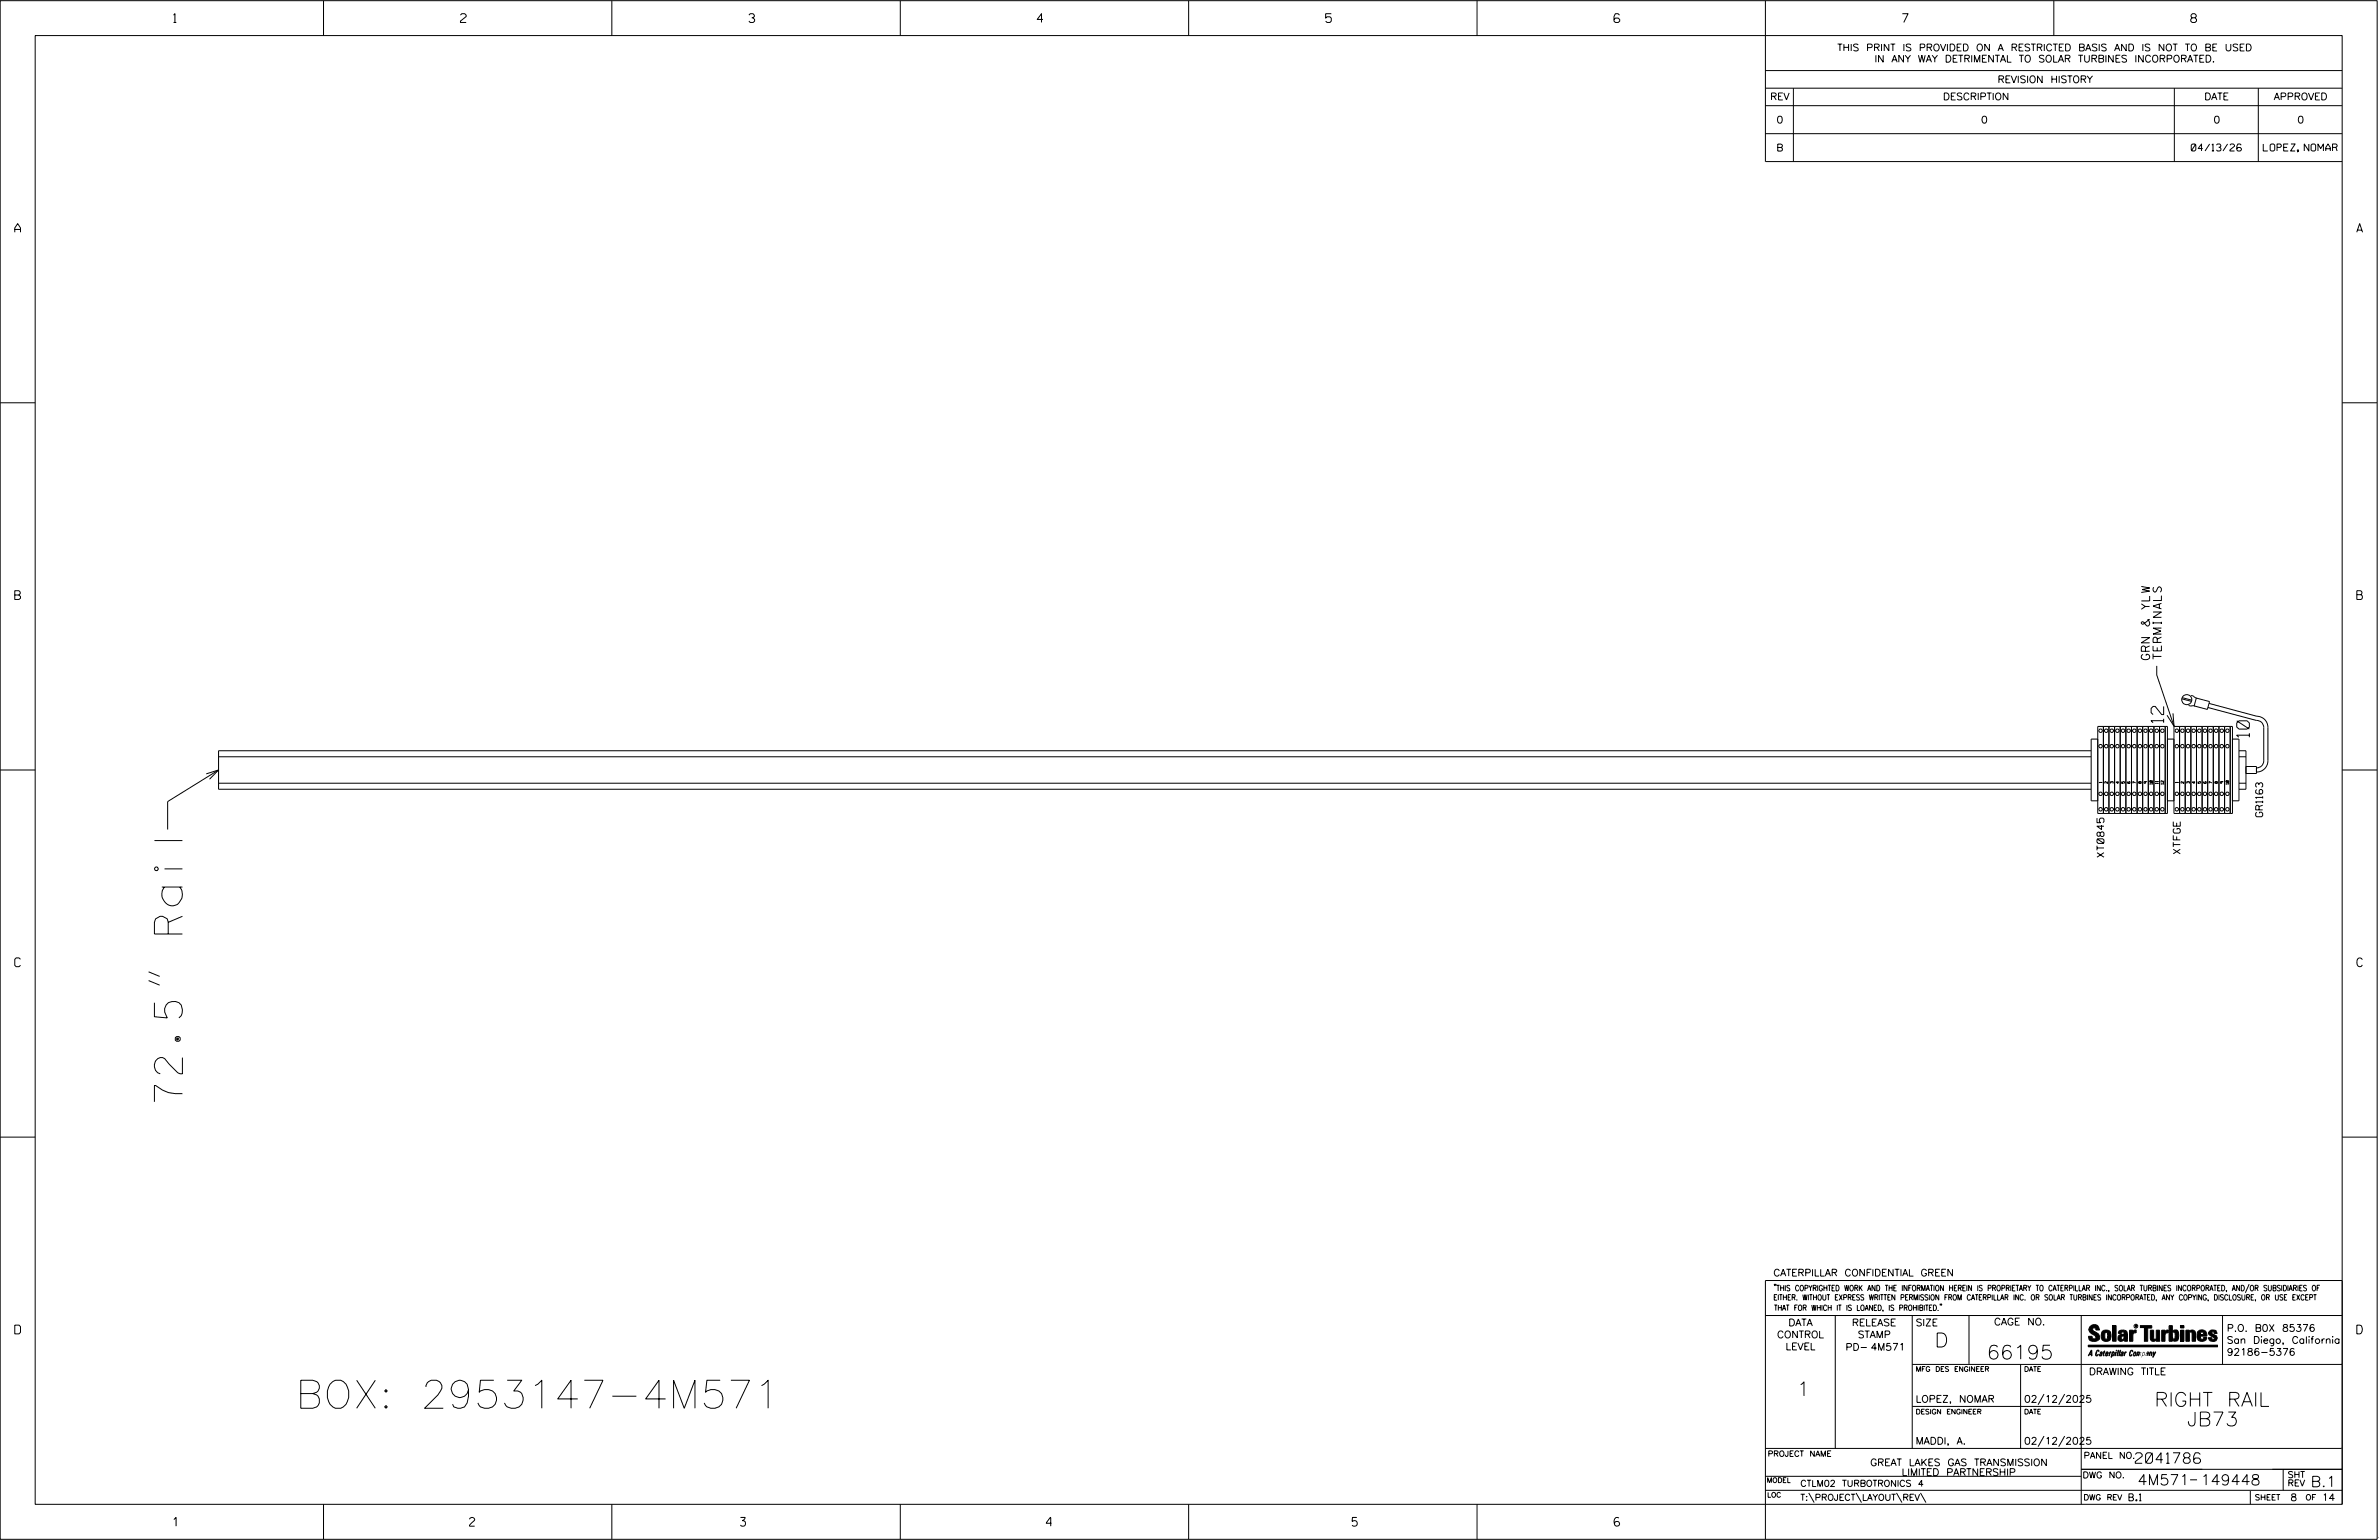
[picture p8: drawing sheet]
<svg xmlns="http://www.w3.org/2000/svg" width="864mm" height="559mm" viewBox="0 0 864 559" stroke-linecap="round" stroke-linejoin="round" font-family="sans-serif">
<defs><g id="words">
<g font-size="10.2">
<text x="66.2" y="399.8" transform="rotate(-90 66.2 399.8)">72.5&quot; Rail</text>
<text x="107.2" y="511">BOX: 2953147-4M571</text>
</g>
<g font-size="5.1">
<text x="702.3" y="488.8">D</text>
<text x="721.2" y="493.2">66195</text>
<text x="652.2" y="506.5">1</text>
<text x="782.1" y="510.3">RIGHT RAIL</text>
<text x="793.9" y="517.4">JB73</text>
</g>
<g font-size="4.6">
<text x="785.4" y="262.2" transform="rotate(-90 785.4 262.2)">12</text>
<text x="816.5" y="267.5" transform="rotate(-90 816.5 267.5)">10</text>
</g>
<g font-size="3.8">
<text x="775.1" y="531">2041786</text>
<text x="775.9" y="538.9">4M571</text>
<text x="798.8" y="538.9">149448</text>
<text x="838.8" y="539.5">B.1</text>
</g>
<g font-size="3.2">
<text x="63" y="8.2">1</text>
<text x="167.2" y="8.2">2</text>
<text x="271.8" y="8.2">3</text>
<text x="376.5" y="8.2">4</text>
<text x="481.2" y="8.2">5</text>
<text x="690.6" y="8.2">7</text>
<text x="795.3" y="8.2">8</text>
<text x="5.4" y="84.3">A</text>
<text x="855.5" y="84.3">A</text>
<text x="5.4" y="217.5">B</text>
<text x="855.6" y="217.5">B</text>
<text x="5.4" y="350.8">C</text>
<text x="855.6" y="350.8">C</text>
<text x="5.4" y="484">D</text>
<text x="855.6" y="484">D</text>
<text x="62.8" y="553.8">1</text>
<text x="170.4" y="553.8">2</text>
<text x="268.8" y="553.8">3</text>
<text x="379.8" y="553.8">4</text>
<text x="490.8" y="553.8">5</text>
<text x="585.9" y="553.8">6</text>
</g>
<g font-size="3">
<text x="780.4" y="239.4" transform="rotate(-90 780.4 239.4)">GRN &amp; YLW</text>
<text x="784.6" y="239.2" transform="rotate(-90 784.6 239.2)">TERMINALS</text>
</g>
<g font-size="2.5">
<text x="666.9" y="18.5">THIS PRINT IS PROVIDED ON A RESTRICTED BASIS AND IS NOT TO BE USED</text>
<text x="680.5" y="22.6">IN ANY WAY DETRIMENTAL TO SOLAR TURBINES INCORPORATED.</text>
<text x="725.1" y="30">REVISION HISTORY</text>
<text x="642.6" y="36.3">REV</text>
<text x="705.3" y="36.3">DESCRIPTION</text>
<text x="800.2" y="36.3">DATE</text>
<text x="825.4" y="36.3">APPROVED</text>
<text x="644.9" y="44.7">0</text>
<text x="719.1" y="44.7">0</text>
<text x="803.5" y="44.7">0</text>
<text x="834" y="44.7">0</text>
<text x="644.8" y="54.8">B</text>
<text x="795.4" y="54.8">04/13/26</text>
<text x="821.6" y="54.8">LOPEZ, NOMAR</text>
<text x="821.4" y="296.4" transform="rotate(-90 821.4 296.4)">GR1163</text>
<text x="763.8" y="311" transform="rotate(-90 763.8 311)">XT0845</text>
<text x="791.4" y="309.8" transform="rotate(-90 791.4 309.8)">XTFGE</text>
<text x="643.8" y="463">CATERPILLAR CONFIDENTIAL GREEN</text>
<text x="645.1" y="485.5">CONTROL</text>
<text x="649.2" y="481.1">DATA</text>
<text x="672.3" y="481.1">RELEASE</text>
<text x="674.4" y="485.5">STAMP</text>
<text x="695.4" y="481.1">SIZE</text>
<text x="723.8" y="480.8">CAGE NO.</text>
<text x="808.4" y="483.1">P.O. B0X 85376</text>
<text x="648.2" y="489.8">LEVEL</text>
<text x="669.9" y="490">PD- 4M571</text>
<text x="808.4" y="487.5">San Diego, California</text>
<text x="808.4" y="491.8">92186-5376</text>
<text x="758.3" y="498.9">DRAWING TITLE</text>
<text x="695.4" y="508.9">LOPEZ, NOMAR</text>
<text x="734.8" y="508.9">02/12/2025</text>
<text x="695.4" y="524.1">MADDI, A.</text>
<text x="734.8" y="524.1">02/12/2025</text>
<text x="678.9" y="531.9">GREAT LAKES GAS TRANSMISSION</text>
<text x="690.3" y="535.5">LIMITED PARTNERSHIP</text>
<text x="772.8" y="544.6">B.1</text>
<text x="831.4" y="544.6">8</text>
<text x="842.9" y="544.6">14</text>
</g>
<g font-size="2.3">
<text x="756.4" y="529.2">PANEL NO.</text>
<text x="653.5" y="539.4">CTLM02 TURBOTRONICS 4</text>
<text x="756" y="536.3">DWG NO.</text>
<text x="830.4" y="539.3">REV</text>
<text x="830.4" y="536.2">SHT</text>
<text x="653.5" y="544.5">T:\PROJECT\LAYOUT\REV\</text>
</g>
<g font-size="2">
<text x="643.8" y="468.4">&quot;THIS COPYRIGHTED WORK AND THE INFORMATION HEREIN IS PROPRIETARY TO CATERPILLAR INC., SOLAR TURBINES INCORPORATED, AND/OR SUBSIDIARIES OF</text>
<text x="643.8" y="471.8">EITHER. WITHOUT EXPRESS WRITTEN PERMISSION FROM CATERPILLAR INC. OR SOLAR TURBINES INCORPORATED, ANY COPYING, DISCLOSURE, OR USE EXCEPT</text>
<text x="644" y="475.6">THAT FOR WHICH IT IS LOANED, IS PROHIBITED.&quot;</text>
<text x="641.7" y="528.5">PROJECT NAME</text>
<text x="756.3" y="544.3">DWG REV</text>
<text x="818.5" y="544.3">SHEET</text>
<text x="836.9" y="544.3">OF</text>
</g>
<g font-size="1.8">
<text x="695.4" y="497.6">MFG DES ENGINEER</text>
<text x="734.8" y="497.6">DATE</text>
<text x="695.4" y="513.1">DESIGN ENGINEER</text>
<text x="734.8" y="513.1">DATE</text>
<text x="641.3" y="538">MODEL</text>
<text x="641.5" y="543.3">LOC</text>
</g>
<g font-size="1">
<text x="763" y="284.1" transform="rotate(-90 763 284.1)">1</text>
<text x="765.1" y="284.3" transform="rotate(-90 765.1 284.3)">2</text>
<text x="767.1" y="284.3" transform="rotate(-90 767.1 284.3)">3</text>
<text x="769.2" y="284.3" transform="rotate(-90 769.2 284.3)">4</text>
<text x="771.2" y="284.3" transform="rotate(-90 771.2 284.3)">5</text>
<text x="773.2" y="284.3" transform="rotate(-90 773.2 284.3)">6</text>
<text x="775.3" y="284.3" transform="rotate(-90 775.3 284.3)">7</text>
<text x="777.3" y="284.3" transform="rotate(-90 777.3 284.3)">8</text>
<text x="779.4" y="284.3" transform="rotate(-90 779.4 284.3)">9</text>
<text x="781.4" y="284.6" transform="rotate(-90 781.4 284.6)">10</text>
<text x="783.4" y="284.4" transform="rotate(-90 783.4 284.4)">11</text>
<text x="785.5" y="284.6" transform="rotate(-90 785.5 284.6)">12</text>
<text x="790.7" y="284.1" transform="rotate(-90 790.7 284.1)">1</text>
<text x="792.8" y="284.3" transform="rotate(-90 792.8 284.3)">2</text>
<text x="794.8" y="284.3" transform="rotate(-90 794.8 284.3)">3</text>
<text x="796.8" y="284.3" transform="rotate(-90 796.8 284.3)">4</text>
<text x="798.9" y="284.3" transform="rotate(-90 798.9 284.3)">5</text>
<text x="803" y="284.3" transform="rotate(-90 803 284.3)">7</text>
<text x="805" y="284.3" transform="rotate(-90 805 284.3)">8</text>
<text x="807" y="284.3" transform="rotate(-90 807 284.3)">9</text>
<text x="809.1" y="284.6" transform="rotate(-90 809.1 284.6)">10</text>
</g>
<text font-size=".9" x="775.1" y="481.7">R</text>
</g></defs>
<g fill="none" stroke="#000" stroke-width=".36">
<path d="M.1 .2h862.8v558.4h-862.8zM12.8 12.9h837.4v533h-837.4zM117.4 .2v12.7M222.1 .2v12.7M326.8 .2v12.7M431.5 .2v12.7M536.2 .2v12.7M587.9 5.5l-.5-.5h-1l-.5 1v1.7l.5 .4h1l.6-.4v-.6l-.6-.5h-1l-.5 .5M640.9 .2v58.4h209.3M745.6 .2v12.7M640.9 25.6h209.3M640.9 32h209.3"/>
<path d="M640.9 38.3h209.3M651 32v26.6M789.3 32v26.6M819.8 32v26.6M640.9 48.5h209.3M.1 146.2h12.7M850.2 146.2h12.7M782.9 241.6v3.3l6.3 18.6M788.8 258.8l.4 4.7-2.5-4M792 253.6l3.5 .9M792.2 253.2l3.5 .9M794.5 256l2.2 .2"/>
<path d="M795.4 252.3l2.1 1M797.3 253.3l4.8 1.3-.8 2.8-4.8-1.2zM801.5 256.7l17.5 4.7a2.54 2.54 0 0 1 2.8 2.5v12.2a2.53 2.53 0 0 1-2.7 2.5M801.9 255.2l17.3 4.7a4 4 0 0 1 4.1 4v12.2a4.1 4.1 0 0 1-4.2 4M.1 279.4h12.7M79.3 274.6h679.8M79.3 279.4l-18.4 11.5v10.1M759.1 272.4h-679.8v14h679.8M761.5 268.2h-2.4v22.4h2.4M761.5 263.6h25.3v31.6h-25.3zM763.6 263.6v31.6M765.6 263.6v31.6"/>
<path d="M767.6 263.6v31.6M769.7 263.6v31.6M771.7 263.6v31.6M773.7 263.6v31.6M775.8 263.6v31.6M777.8 263.6v31.6M779.9 263.6v31.6M781.9 263.6v31.6M783.9 263.6v31.6M786 263.6v31.6M786.8 268.2h2.4M789.2 263.6h21.2v31.6h-21.2z"/>
<path d="M791.2 263.6v31.6M793.3 263.6v31.6M795.3 263.6v31.6M797.3 263.6v31.6M799.4 263.6v31.6M801.4 263.6v31.6M803.5 263.6v31.6M805.5 263.6v31.6M807.5 263.6v31.6M809.6 263.6v31.6M810.4 268.2h2.4v22.4h-2.4M812.8 272.4h2.5v14h-2.5"/>
<path d="M812.8 274.6h2.5M815.3 278.1h3.8v2.6h-3.8M850.2 279.4h12.7M74.9 280.8l4.4-1.4-3.2 3.4M79.3 284.2h679.8M786.8 290.6h2.4M800.1 283.6l-.2 .5 .3 .2h.6l.1-.5h-.5l.2 .5M812.8 284.2h2.5M53.9 355.8l4.1 1.7M53.9 352.6l4.1 1.7M.1 412.6h12.7M850.2 412.6h12.7"/>
<path d="M640.9 477.3h209.3M644.2 466.1l-.1 .4M644.7 466.1l-.2 .4M666.2 477.3v48.3M694.2 477.3v48.3M704.4 473.3l-.1 .4M704.8 473.3l-.1 .4M714.8 477.3v17.8M755.5 477.3v68.6M806.8 477.3v17.8M816.5 466l-1.4 3.1M850.2 464.6h-209.3v94"/>
<path d="M850.2 464.8v81.1M694.2 495.1h156M733.5 495.1v30.5M758.6 481.4a2.02 2.02 0 0 1 3.1-.1l.5 1.3h-1.3l-.2-.6-.4-.2-.6 .1-.1 .4 .4 .7a2.46 2.46 0 0 1 2.2 2.9 2.83 2.83 0 0 1-3.8 .3l-.3-1.3h1.3l.2 .7 .6 .3 .5-.2 .2-.5-.4-.6-1.9-1.2-.4-.9zM759.2 491.3h-.7l.7-1.2v1.9h.2l-.1-2.1-1.3 2.1 .5-.5h.7M761.3 490l.3-.2 .4 .3-.1 .3-.3-.4-.4 .3-.3 1.6h.4l.4-.5-.3 .6-.4 .1-.3-.4zM762.6 490.6l.5-.1-.1 1.4h-.9a.74 .74 0 0 1 .9-.8l-.3 .7-.5 .1 .2-.5 .6-.2v-.5l-.7 .2zM763 483.2a2.17 2.17 0 0 1 3.1 0l.3 1.4-.3 1.5a2.17 2.17 0 0 1-3.1 0l-.3-1.5zM763.6 490.5l.4-.4 .2 .6h-.3l-.3 .9 .2 .4-.3-.1zM764.1 483.7l.5-.4 .4 .3v2.2l-.4 .2-.5-.2zM764.6 491.1l.6 .2v-.7l-.4-.1-.4 .6-.1 .8h.6M764.6 491.1l-.1 .8h.4"/>
<path d="M764.6 482.6v.8M764.8 490.7l.4 .1v.3h-.6zM765 491.5l-.1 .4zM766 490.5l-.5 1.5zM766 490.8l.4-.3-.4 .4M766.9 481h1.3v5.7h-1.3zM767 490.8l.5 .1-.3 .8-.4 .2zM767.3 490.5h-.5l-.5 2M767.3 490.5a.8 .8 0 0 1 .2 1 .8 .8 0 0 1-.9 .4l-.1 .6M767.3 490.5l-.1 .2M768.1 490.5l-.4 1.5zM768.2 489.9h.3l-.1 .2h-.2z"/>
<path d="M769 489.9l-.5 2.1zM769.7 489.9l-.6 2.1zM770.1 491.4l.5-.3-.5 .8zM770.4 491.9h.1M770.6 491.1l.1-.4-.7 .2 .1-.3 .6-.1 .2 .3-.5 1.1M770.6 491.1a.74 .74 0 0 0-.8 .8h.6M771 484.8h-.7l-.3 .6 .4 .7 .5-.3 .1-2.4h-.8l-.1 .4h-1.2a1.71 1.71 0 0 1 1.8-1.3 1.71 1.71 0 0 1 1.6 1.4v2.8h-1.1l-.1-.6M771 484.2l-1.5 .1a1.41 1.41 0 0 0 0 2.4l.5 .1 1.1-.7M771.2 486.1h-.1M771.4 490.5l.1 .3 .4-.3-.9 1.5zM771.5 490.8h.1M773 482.7h1.2v.5l.5-.5 .7-.1v1h-.6l-.5 .4-.1 2.7h-1.2z"/>
<path d="M773.3 490.3l.6-.4 .4 .2-.1 .4-.3-.4a1.28 1.28 0 0 0-.5 1.8l.6-.4-.1 .4-.8 .1zM774.7 490.8l.5-.3a.88 .88 0 0 1 .2 .9 .88 .88 0 0 1-.7 .7l-.2-.2zM774.8 490.9h.5l-.3 1h-.3l-.2-.2zM775.2 490.5l-.1 .2M776.8 481h4.3v.9h-1.5v4.8h-1.3M776.8 490.6l-.8 .2v-.3l-.4 1.5 .8-1.3v1.3l.3-1.2M779.3 491.1h.4M779.6 490.5h.3l-.3 1.4M779.6 490.7h.2l-.1 .4M779.7 491.1l-.1 .4M779.7 491.1l-.4 .2M780.1 492l.4-1.5 .1 .3 .3-.3 .3 .2-.3 1.3v-1.3l-.7 1.3"/>
<path d="M780.6 482.7h1.2v2.7l.1 .4 .4 .3 .4-.7v-2.7h1.2l.1 4h-1.3v-.5l-1.1 .6-.7-.3-.3-.7zM781.6 492.5l1-2-.8 1.3-.2-1.3-.2 2M784.7 482.7h1.2v.5l.5-.5 .7-.1v1h-.5l-.6 .4-.1 2.7h-1.2zM787.4 481h1.2v2a1.4 1.4 0 0 1 2.2 .2l.1 1.4-.4 1.9-1.5 .1-.4-.5v-1l.5 .9 .5-.3v-2.1l-.5-.4-.5 .7v2.8h-1.2zM791.5 482.7h1.3v4h-1.3zM791.5 481h1.3v.9h-1.3zM793.5 482.7h1.3v.4l.7-.5 1.1 .2 .4 .6v3.3h-1.2l-.3-3.4-.7 .2v3.2h-1.3zM794.8 483.1h.1M797.7 483.2a1.92 1.92 0 0 1 2.4-.5 1.92 1.92 0 0 1 1 2.1h-2.3v.8l.6 .5 .5-.3v-.5h1.2a1.83 1.83 0 0 1-2.1 1.4 1.83 1.83 0 0 1-1.5-2.1zM798.8 484.2v.6M799.1 483.4h.6l.2 .8h-1.1zM804.6 482.9a1.84 1.84 0 0 0-2.9 .8 3.3 3.3 0 0 0 2.2 1.9l-.5 .5-.4-.3-.1-.4h-1.2l.1 .6a1.92 1.92 0 0 0 2.9 .4"/>
<path d="M804.9 483.8h-1.2l-.2-.6-.5 .1-.1 .3 .1 .3 1.8 .9M805.1 488.1h-47.1v.6h47.1M694.2 510.3h61.3M742 505.8l-2.2 3.9M749.5 505.8l-2.2 3.9M640.9 525.6h209.2M640.9 535.7h114.6M742 521.1l-2.2 3.8M749.5 521.1l-2.2 3.8M755.5 533.2h94.7M795 537h2.6M828.8 533.2v7.6"/>
<path d="M117.4 545.9v12.7M222.1 545.9v12.7M326.8 545.9v12.7M431.5 545.9v12.7M536.2 545.9v12.7M640.9 540.8h209.3M656.6 541.7l2 3.5M673.8 541.7l1.9 3.5M688.4 541.7l2 3.5M697.2 541.7l1.9 3.5M816.9 541v4.9M863.5 558h.1"/>
<circle cx="793.8" cy="253.9" r="1.83"/>
<circle cx="762.5" cy="270.8" r=".63"/>
<circle cx="762.5" cy="265.1" r=".64"/>
<circle cx="764.6" cy="270.8" r=".63"/>
<circle cx="764.6" cy="265.1" r=".64"/>
<circle cx="766.6" cy="270.8" r=".63"/>
<circle cx="766.6" cy="265.1" r=".63"/>
<circle cx="768.6" cy="270.8" r=".63"/>
<circle cx="768.6" cy="265.1" r=".64"/>
<circle cx="770.7" cy="270.8" r=".63"/>
<circle cx="770.7" cy="265.1" r=".64"/>
<circle cx="772.7" cy="270.8" r=".63"/>
<circle cx="772.7" cy="265.1" r=".64"/>
<circle cx="774.8" cy="270.8" r=".63"/>
<circle cx="774.8" cy="265.1" r=".64"/>
<circle cx="776.8" cy="270.8" r=".63"/>
<circle cx="776.8" cy="265.1" r=".64"/>
<circle cx="778.8" cy="270.7" r=".62"/>
<circle cx="778.8" cy="265.1" r=".63"/>
<circle cx="780.9" cy="270.8" r=".63"/>
<circle cx="780.9" cy="265.1" r=".64"/>
<circle cx="782.9" cy="270.8" r=".63"/>
<circle cx="782.9" cy="265.1" r=".64"/>
<circle cx="785" cy="270.8" r=".63"/>
<circle cx="785" cy="265.1" r=".64"/>
<circle cx="790.2" cy="270.7" r=".62"/>
<circle cx="790.2" cy="265.1" r=".63"/>
<circle cx="792.2" cy="270.8" r=".63"/>
<circle cx="792.2" cy="265.1" r=".64"/>
<circle cx="794.3" cy="270.8" r=".63"/>
<circle cx="794.3" cy="265.1" r=".64"/>
<circle cx="796.3" cy="270.8" r=".63"/>
<circle cx="796.3" cy="265.1" r=".64"/>
<circle cx="798.4" cy="270.8" r=".63"/>
<circle cx="798.4" cy="265.1" r=".64"/>
<circle cx="800.4" cy="270.8" r=".63"/>
<circle cx="800.4" cy="265.1" r=".64"/>
<circle cx="802.5" cy="270.7" r=".62"/>
<circle cx="802.5" cy="265.1" r=".63"/>
<circle cx="804.5" cy="270.8" r=".63"/>
<circle cx="804.5" cy="265.1" r=".64"/>
<circle cx="806.5" cy="270.8" r=".63"/>
<circle cx="806.5" cy="265.1" r=".64"/>
<circle cx="808.6" cy="270.8" r=".63"/>
<circle cx="808.6" cy="265.1" r=".64"/>
<circle cx="762.5" cy="288" r=".64"/>
<circle cx="762.5" cy="293.7" r=".64"/>
<circle cx="764.6" cy="293.7" r=".64"/>
<circle cx="764.6" cy="288" r=".64"/>
<circle cx="766.6" cy="293.7" r=".63"/>
<circle cx="766.6" cy="288" r=".63"/>
<circle cx="768.6" cy="293.7" r=".64"/>
<circle cx="768.6" cy="288" r=".64"/>
<circle cx="770.7" cy="293.7" r=".64"/>
<circle cx="770.7" cy="288" r=".64"/>
<circle cx="772.7" cy="288" r=".64"/>
<circle cx="772.7" cy="293.7" r=".64"/>
<circle cx="774.8" cy="293.7" r=".64"/>
<circle cx="774.8" cy="288" r=".64"/>
<circle cx="776.8" cy="293.7" r=".64"/>
<circle cx="776.8" cy="288" r=".64"/>
<circle cx="778.8" cy="293.6" r=".63"/>
<circle cx="778.8" cy="288" r=".63"/>
<circle cx="780.9" cy="293.7" r=".64"/>
<circle cx="780.9" cy="288" r=".64"/>
<circle cx="782.9" cy="288" r=".64"/>
<circle cx="782.9" cy="293.7" r=".64"/>
<circle cx="785" cy="288" r=".64"/>
<circle cx="785" cy="293.7" r=".64"/>
<circle cx="790.2" cy="288" r=".63"/>
<circle cx="790.2" cy="293.6" r=".63"/>
<circle cx="792.2" cy="288" r=".64"/>
<circle cx="792.2" cy="293.7" r=".64"/>
<circle cx="794.3" cy="288" r=".64"/>
<circle cx="794.3" cy="293.7" r=".64"/>
<circle cx="796.3" cy="288" r=".64"/>
<circle cx="796.3" cy="293.7" r=".64"/>
<circle cx="798.4" cy="288" r=".64"/>
<circle cx="798.4" cy="293.7" r=".64"/>
<circle cx="800.4" cy="293.7" r=".64"/>
<circle cx="800.4" cy="288" r=".64"/>
<circle cx="802.5" cy="288" r=".63"/>
<circle cx="802.5" cy="293.6" r=".63"/>
<circle cx="804.5" cy="293.7" r=".64"/>
<circle cx="804.5" cy="288" r=".64"/>
<circle cx="806.5" cy="288" r=".64"/>
<circle cx="806.5" cy="293.7" r=".64"/>
<circle cx="808.6" cy="288" r=".64"/>
<circle cx="808.6" cy="293.7" r=".64"/>
<circle cx="775.4" cy="481.2" r=".69"/>
</g>
<g fill="#000">
<path d="M768.1 490.5l-.4 1.5zM768.2 489.9h.3l-.1 .2h-.2zM769 489.9l-.5 2.1zM769.7 489.9l-.6 2.1zM791.5 481h1.3v.9h-1.3zM791.5 482.7h1.3v4h-1.3zM758 488.1h47.1v.6h-47.1z"/>
<path d="M759.2 489.9l-1.2 2.1 .5-.5h.7v.5h.2zM759.2 490.1v1.2h-.7z" fill-rule="evenodd"/>
<path d="M758.6 481.4a2.02 2.02 0 0 1 3.1-.1l.5 1.3h-1.3l-.2-.6-.4-.2-.6 .1-.1 .4 .4 .7a2.46 2.46 0 0 1 2.2 2.9 2.83 2.83 0 0 1-3.8 .3l-.3-1.3h1.3l.2 .7 .6 .3 .5-.2 .2-.5-.4-.6-1.9-1.2-.4-.9z" fill-rule="evenodd"/>
<path d="M761.3 490l.3-.2 .4 .3-.1 .3-.3-.4-.4 .3-.3 1.6h.4l.4-.5-.3 .6-.4 .1-.3-.4z" fill-rule="evenodd"/>
<path d="M762.6 490.6l.5-.1-.1 1.4h-.9a.74 .74 0 0 1 .9-.8l-.6 .3-.2 .5 .5-.1 .3-.6v-.5l-.7 .2z" fill-rule="evenodd"/>
<path d="M763.6 490.5l.4-.4 .2 .6h-.3l-.3 .9 .2 .4-.3-.1z" fill-rule="evenodd"/>
<path d="M764.8 490.5l.5 .3-.1 .5h-.6l.6-.2v-.3l-.4-.1-.3 1.2h.4l.3-.4-.6 .6-.3-.2v-.4z" fill-rule="evenodd"/>
<path d="M763 483.2a2.17 2.17 0 0 1 3.1 0l.3 1.4-.3 1.5a2.17 2.17 0 0 1-3.1 0l-.3-1.5zM764.1 483.7v2.1l.5 .2 .4-.2v-2.2l-.4-.3z" fill-rule="evenodd"/>
<path d="M766 490.5v.3l.4-.1-.4 .2-.5 1.1z" fill-rule="evenodd"/>
<path d="M766.8 490.5l-.5 2 .3-.6a.71 .71 0 0 0 .9-.5 .71 .71 0 0 0-.4-.9zM767 490.8l.5 .1-.3 .8-.4 .2z" fill-rule="evenodd"/>
<path d="M766.9 481h1.3v5.7h-1.3z" fill-rule="evenodd"/>
<path d="M770.1 490.6l.6-.1 .2 .3-.4 1.2-.5 .1-.2-.5 .3-.5h.5l-.7 .5v.3l.4-.1 .4-.9-.5-.2-.2 .2z" fill-rule="evenodd"/>
<path d="M769.4 482.8l-.5 1h1.2l.1-.4h.8v.8l-1.5 .1a1.41 1.41 0 0 0 0 2.4l.5 .1 1.1-.7 .1 .6h1.1v-2.8a1.79 1.79 0 0 0-2.4-1.2zM770.3 484.8h.7l-.1 1-.5 .3-.4-.7z" fill-rule="evenodd"/>
<path d="M771.4 490.5l.1 .3 .4-.3-.9 1.5z" fill-rule="evenodd"/>
<path d="M773 482.7h1.2v.5l.5-.5 .7-.1v1h-.6l-.5 .4-.1 2.7h-1.2z" fill-rule="evenodd"/>
<path d="M773.3 490.3l.6-.4 .4 .2-.1 .4-.3-.4a1.28 1.28 0 0 0-.5 1.8l.6-.4-.3 .5h-.6z" fill-rule="evenodd"/>
<path d="M774.7 490.8l-.2 1.1h.7a.96 .96 0 0 0 0-1.4zM774.8 490.9h.5l-.1 .6-.5 .4-.2-.2z" fill-rule="evenodd"/>
<path d="M776 490.5v.3l.4-.3 .2 .3 .7-.2-.3 1.4v-1.3l-.6 1.3v-1.3l-.8 1.3z" fill-rule="evenodd"/>
<path d="M776.8 481h4.3v.9h-1.5v4.8h-1.3v-4.8h-1.5z" fill-rule="evenodd"/>
<path d="M777.9 490.5l-.5 2 .3-.6a.71 .71 0 0 0 .9-.5 .71 .71 0 0 0-.4-.9zM778.1 490.8l.3-.1 .1 .4-.5 .8-.2-.5z" fill-rule="evenodd"/>
<path d="M779.3 490.6l.6-.1-.3 1.5-.7-.1a.67 .67 0 0 1 .8-.8l-.6 .3-.1 .5 .4-.1 .4-.9-.4-.2-.3 .2z" fill-rule="evenodd"/>
<path d="M780.5 490.5l.1 .3 .3-.3 .3 .2-.3 1.3v-1.3l-.8 1.3z" fill-rule="evenodd"/>
<path d="M780.6 482.7h1.2v2.7l.1 .4 .4 .3 .4-.7v-2.7h1.2l.1 4h-1.3v-.5l-1.1 .6-.7-.3-.3-.7z" fill-rule="evenodd"/>
<path d="M781.6 490.5l.2 1.3 .8-1.3-1.2 2z" fill-rule="evenodd"/>
<path d="M784.7 482.7h1.2v.5l.5-.5 .7-.1v1h-.5l-.6 .4-.1 2.7h-1.2z" fill-rule="evenodd"/>
<path d="M787.4 481h1.2v2a1.4 1.4 0 0 1 2.2 .2l.1 1.4-.4 1.9-1.5 .1-.4-.5v-1l.5 .9 .5-.3v-2.1l-.5-.4-.5 .7v2.8h-1.2z" fill-rule="evenodd"/>
<path d="M793.5 482.7h1.3v.4a1.29 1.29 0 0 1 2.2 .3v3.3h-1.2l-.3-3.4-.7 .2v3.2h-1.3z" fill-rule="evenodd"/>
<path d="M797.7 483.2a1.92 1.92 0 0 1 2.4-.5 1.92 1.92 0 0 1 1 2.1h-2.3v.8l.6 .5 .5-.3v-.5h1.2a1.83 1.83 0 0 1-2.1 1.4 1.83 1.83 0 0 1-1.5-2.1zM799.1 483.4l-.3 .8h1.1l-.2-.8z" fill-rule="evenodd"/>
<path d="M801.9 483.2a1.94 1.94 0 0 1 3 .1v.5h-1.2l-.2-.6-.5 .1-.1 .3 .1 .3 1.8 .9a1.2 1.2 0 0 1 .1 1.3 1.2 1.2 0 0 1-1.2 .7l-1.6-.4-.4-1h1.2l.1 .4 .4 .3 .5-.5a3.3 3.3 0 0 1-2.2-1.9z" fill-rule="evenodd"/>
<circle cx="761.4" cy="492" r=".07"/>
<circle cx="762.2" cy="485.1" r=".07"/>
<circle cx="769.3" cy="492" r=".07"/>
<circle cx="773.1" cy="486.7" r=".07"/>
<circle cx="791.5" cy="486.7" r=".07"/>
<circle cx="791.5" cy="481" r=".07"/>
<circle cx="794.8" cy="486.7" r=".07"/>
</g>
<use href="#words"/>
</svg>
